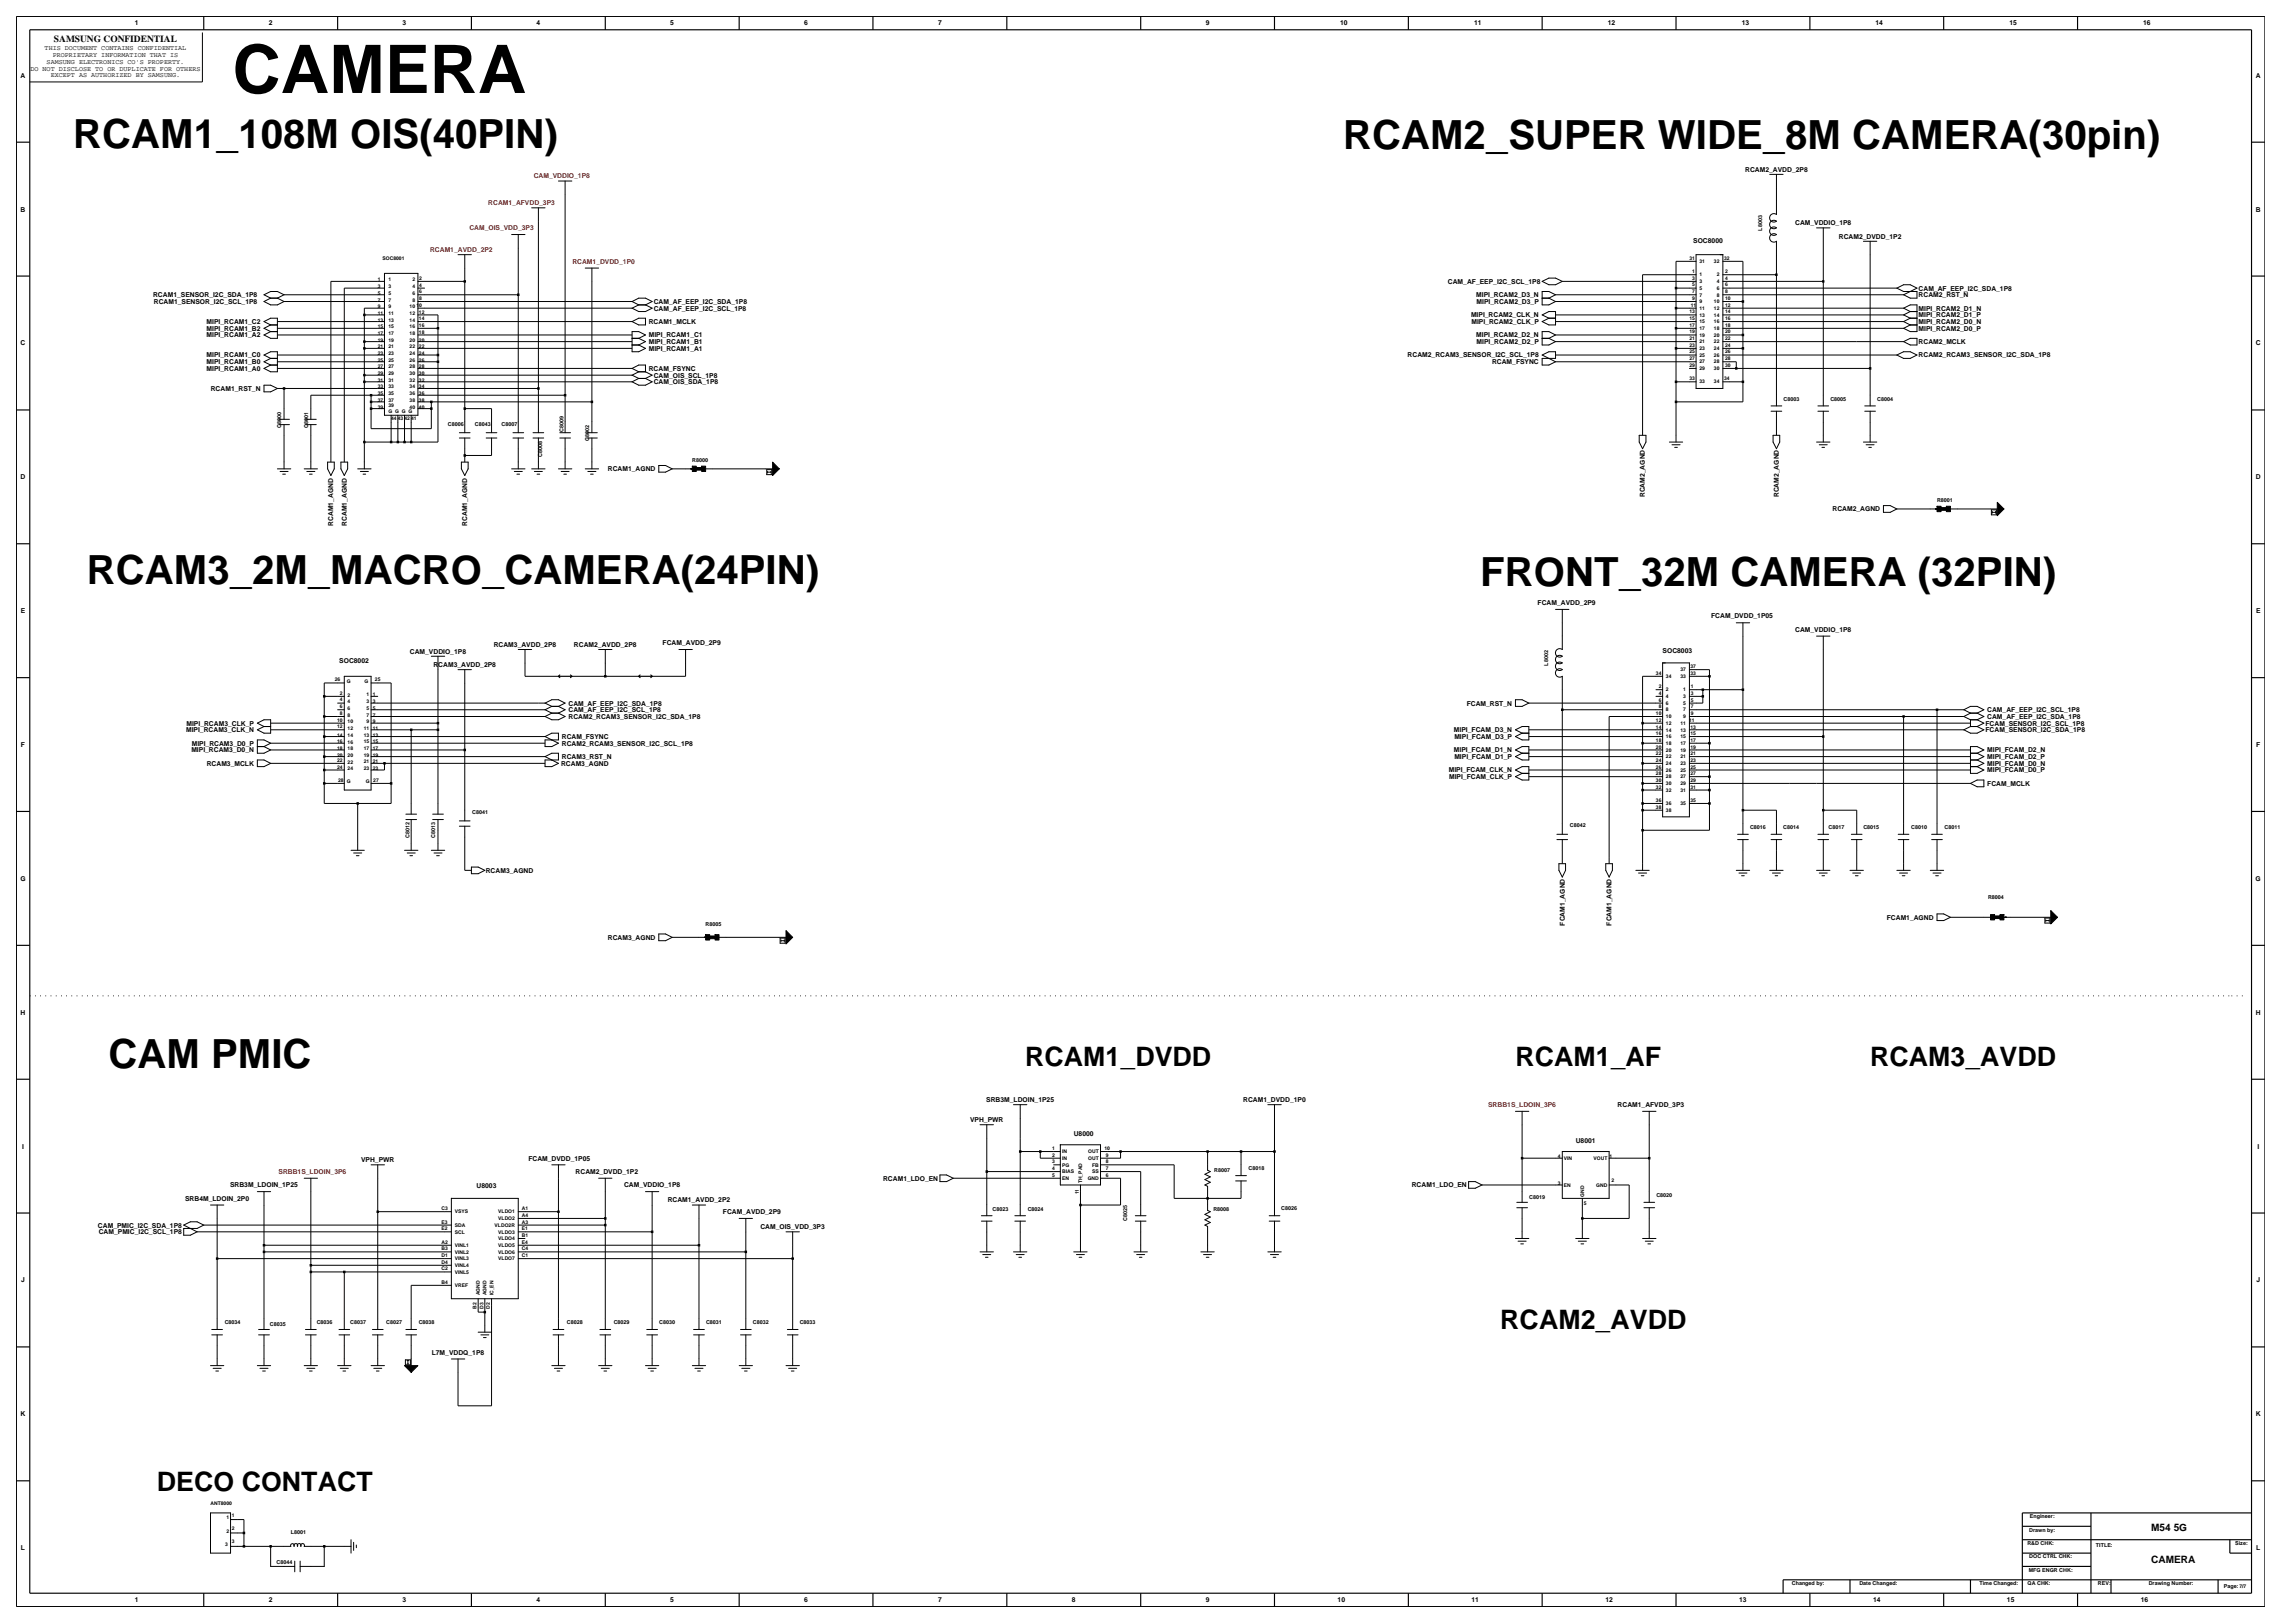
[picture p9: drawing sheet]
<svg xmlns="http://www.w3.org/2000/svg" width="420mm" height="297mm" viewBox="0 0 420 297" stroke-linecap="round" stroke-linejoin="round" font-family="sans-serif">
<defs><g id="words">
<text font-size="12.3" x="42.5" y="17">CAMERA</text>
<g font-size="7.4">
<text x="13.4" y="27">RCAM1_108M OIS(40PIN)</text>
<text x="245.8" y="27.3">RCAM2_SUPER WIDE_8M CAMERA(30pin)</text>
<text x="15.9" y="106.8">RCAM3_2M_MACRO_CAMERA(24PIN)</text>
<text x="270.9" y="107.2">FRONT_32M CAMERA (32PIN)</text>
<text x="19.8" y="195.4">CAM PMIC</text>
</g>
<g font-size="4.9">
<text x="187.6" y="195.1">RCAM1_DVDD</text>
<text x="277.3" y="195.1">RCAM1_AF</text>
<text x="342.2" y="195.1">RCAM3_AVDD</text>
<text x="274.6" y="243.2">RCAM2_AVDD</text>
<text x="28.7" y="272.9">DECO CONTACT</text>
</g>
<g font-size="1.9">
<text x="393.7" y="280.2">M54 5G</text>
<text x="393.7" y="286">CAMERA</text>
</g>
<text font-size="1.7" x="9.9" y="7.7">SAMSUNG CONFIDENTIAL</text>
<g font-size="1.2">
<text x="24.7" y="4.7">1</text>
<text x="49.2" y="4.7">2</text>
<text x="73.7" y="4.7">3</text>
<text x="98.2" y="4.7">4</text>
<text x="122.7" y="4.7">5</text>
<text x="147.2" y="4.7">6</text>
<text x="171.7" y="4.7">7</text>
<text x="220.7" y="4.7">9</text>
<text x="245.3" y="4.7">10</text>
<text x="269.8" y="4.7">11</text>
<text x="294.3" y="4.7">12</text>
<text x="318.7" y="4.7">13</text>
<text x="343.2" y="4.7">14</text>
<text x="367.7" y="4.7">15</text>
<text x="392.2" y="4.7">16</text>
<text x="8.2" y="9.2">THIS DOCUMENT CONTAINS CONFIDENTIAL</text>
<text x="8.5" y="11.7">SAMSUNG ELECTRONICS CO'S PROPERTY.</text>
<text x="9.6" y="10.5">PROPRIETARY INFORMATION THAT IS</text>
<text x="3.8" y="14.2">A</text>
<text x="5.6" y="12.9">DO NOT DISCLOSE TO OR DUPLICATE FOR OTHERS</text>
<text x="9.3" y="14.1">EXCEPT AS AUTHORIZED BY SAMSUNG.</text>
<text x="412.8" y="14.2">A</text>
<text x="319.4" y="31.4">RCAM2_AVDD_2P8</text>
<text x="3.8" y="38.7">B</text>
<text x="328.5" y="41.2">CAM_VDDIO_1P8</text>
<text x="412.8" y="38.7">B</text>
<text x="309.9" y="44.4">SOC8000</text>
<text x="336.5" y="43.7">RCAM2_DVDD_1P2</text>
<text x="265" y="51.9">CAM_AF_EEP_I2C_SCL_1P8</text>
<text x="351.1" y="53.2">CAM_AF_EEP_I2C_SDA_1P8</text>
<text x="28" y="54.4">RCAM1_SENSOR_I2C_SDA_1P8</text>
<text x="28.2" y="55.6">RCAM1_SENSOR_I2C_SCL_1P8</text>
<text x="37.8" y="59.3">MIPI_RCAM1_C2</text>
<text x="118.7" y="59.3">RCAM1_MCLK</text>
<text x="119.6" y="55.6">CAM_AF_EEP_I2C_SDA_1P8</text>
<text x="119.6" y="56.8">CAM_AF_EEP_I2C_SCL_1P8</text>
<text x="269.2" y="58.1">MIPI_RCAM2_CLK_N</text>
<text x="269.3" y="59.3">MIPI_RCAM2_CLK_P</text>
<text x="270.2" y="54.4">MIPI_RCAM2_D3_N</text>
<text x="270.2" y="55.6">MIPI_RCAM2_D3_P</text>
<text x="351.1" y="56.8">MIPI_RCAM2_D1_N</text>
<text x="351.1" y="59.3">MIPI_RCAM2_D0_N</text>
<text x="351.1" y="58.1">MIPI_RCAM2_D1_P</text>
<text x="351.1" y="54.4">RCAM2_RST_N</text>
<text x="3.8" y="63.2">C</text>
<text x="37.8" y="60.5">MIPI_RCAM1_B2</text>
<text x="37.8" y="61.7">MIPI_RCAM1_A2</text>
<text x="37.8" y="65.4">MIPI_RCAM1_C0</text>
<text x="118.7" y="61.7">MIPI_RCAM1_C1</text>
<text x="118.7" y="63">MIPI_RCAM1_B1</text>
<text x="118.7" y="64.2">MIPI_RCAM1_A1</text>
<text x="257.6" y="65.4">RCAM2_RCAM3_SENSOR_I2C_SCL_1P8</text>
<text x="270.2" y="61.7">MIPI_RCAM2_D2_N</text>
<text x="270.2" y="63">MIPI_RCAM2_D2_P</text>
<text x="351.1" y="60.5">MIPI_RCAM2_D0_P</text>
<text x="351.1" y="63">RCAM2_MCLK</text>
<text x="351.1" y="65.4">RCAM2_RCAM3_SENSOR_I2C_SDA_1P8</text>
<text x="412.8" y="63.2">C</text>
<text x="37.8" y="66.6">MIPI_RCAM1_B0</text>
<text x="37.8" y="67.9">MIPI_RCAM1_A0</text>
<text x="38.6" y="71.5">RCAM1_RST_N</text>
<text x="118.7" y="67.9">RCAM_FSYNC</text>
<text x="119.6" y="70.3">CAM_OIS_SDA_1P8</text>
<text x="119.6" y="69.1">CAM_OIS_SCL_1P8</text>
<text x="273" y="66.6">RCAM_FSYNC</text>
<text x="3.8" y="87.7">D</text>
<text x="111.3" y="86.2">RCAM1_AGND</text>
<text x="412.8" y="87.7">D</text>
<text x="301" y="91" transform="rotate(-90 301 91)">RCAM2_AGND</text>
<text x="325.5" y="91" transform="rotate(-90 325.5 91)">RCAM2_AGND</text>
<text x="335.4" y="93.6">RCAM2_AGND</text>
<text x="61" y="96.2" transform="rotate(-90 61 96.2)">RCAM1_AGND</text>
<text x="63.4" y="96.2" transform="rotate(-90 63.4 96.2)">RCAM1_AGND</text>
<text x="85.5" y="96.2" transform="rotate(-90 85.5 96.2)">RCAM1_AGND</text>
<text x="3.8" y="112.2">E</text>
<text x="281.4" y="110.7">FCAM_AVDD_2P9</text>
<text x="313.2" y="113.2">FCAM_DVDD_1P05</text>
<text x="412.9" y="112.2">E</text>
<text x="75" y="119.6">CAM_VDDIO_1P8</text>
<text x="90.4" y="118.4">RCAM3_AVDD_2P8</text>
<text x="105" y="118.4">RCAM2_AVDD_2P8</text>
<text x="121.3" y="118.1">FCAM_AVDD_2P9</text>
<text x="304.3" y="119.5">SOC8003</text>
<text x="328.5" y="115.6">CAM_VDDIO_1P8</text>
<text x="62.1" y="121.3">SOC8002</text>
<text x="79.3" y="122">RCAM3_AVDD_2P8</text>
<text x="104" y="129.1">CAM_AF_EEP_I2C_SDA_1P8</text>
<text x="104" y="130.3">CAM_AF_EEP_I2C_SCL_1P8</text>
<text x="104" y="131.6">RCAM2_RCAM3_SENSOR_I2C_SDA_1P8</text>
<text x="268.4" y="129.1">FCAM_RST_N</text>
<text x="363.7" y="131.6">CAM_AF_EEP_I2C_SDA_1P8</text>
<text x="363.7" y="130.3">CAM_AF_EEP_I2C_SCL_1P8</text>
<text x="3.8" y="136.7">F</text>
<text x="34.1" y="134">MIPI_RCAM3_CLK_N</text>
<text x="34.1" y="132.8">MIPI_RCAM3_CLK_P</text>
<text x="35" y="137.7">MIPI_RCAM3_D0_N</text>
<text x="35.1" y="136.4">MIPI_RCAM3_D0_P</text>
<text x="102.8" y="136.4">RCAM2_RCAM3_SENSOR_I2C_SCL_1P8</text>
<text x="102.8" y="135.2">RCAM_FSYNC</text>
<text x="266.1" y="134">MIPI_FCAM_D3_N</text>
<text x="266.1" y="137.7">MIPI_FCAM_D1_N</text>
<text x="266.2" y="135.2">MIPI_FCAM_D3_P</text>
<text x="363.4" y="134">FCAM_SENSOR_I2C_SDA_1P8</text>
<text x="363.4" y="132.8">FCAM_SENSOR_I2C_SCL_1P8</text>
<text x="363.7" y="137.7">MIPI_FCAM_D2_N</text>
<text x="412.9" y="136.7">F</text>
<text x="37.8" y="140.1">RCAM3_MCLK</text>
<text x="102.7" y="140.1">RCAM3_AGND</text>
<text x="102.8" y="138.9">RCAM3_RST_N</text>
<text x="265.1" y="141.3">MIPI_FCAM_CLK_N</text>
<text x="265.2" y="142.6">MIPI_FCAM_CLK_P</text>
<text x="266.2" y="138.9">MIPI_FCAM_D1_P</text>
<text x="363.7" y="143.8">FCAM_MCLK</text>
<text x="363.7" y="140.1">MIPI_FCAM_D0_N</text>
<text x="363.7" y="141.3">MIPI_FCAM_D0_P</text>
<text x="363.7" y="138.9">MIPI_FCAM_D2_P</text>
<text x="3.7" y="161.2">G</text>
<text x="88.9" y="159.7">RCAM3_AGND</text>
<text x="412.8" y="161.2">G</text>
<text x="111.3" y="172">RCAM3_AGND</text>
<text x="286.4" y="169.4" transform="rotate(-90 286.4 169.4)">FCAM1_AGND</text>
<text x="294.9" y="169.4" transform="rotate(-90 294.9 169.4)">FCAM1_AGND</text>
<text x="345.3" y="168.3">FCAM1_AGND</text>
<text x="3.8" y="185.7">H</text>
<text x="412.8" y="185.7">H</text>
<text x="180.5" y="201.7">SRB3M_LDOIN_1P25</text>
<text x="227.5" y="201.7">RCAM1_DVDD_1P0</text>
<text x="296" y="202.6">RCAM1_AFVDD_3P3</text>
<text x="177.5" y="205.3">VPH_PWR</text>
<text x="196.5" y="207.8">U8000</text>
<text x="288.4" y="209.2">U8001</text>
<text x="4" y="210.2">I</text>
<text x="66.1" y="212.7">VPH_PWR</text>
<text x="96.7" y="212.4">FCAM_DVDD_1P05</text>
<text x="105.3" y="214.8">RCAM2_DVDD_1P2</text>
<text x="413.1" y="210.2">I</text>
<text x="33.9" y="219.7">SRB4M_LDOIN_2P0</text>
<text x="42.1" y="217.3">SRB3M_LDOIN_1P25</text>
<text x="87.2" y="217.4">U8003</text>
<text x="114.2" y="217.3">CAM_VDDIO_1P8</text>
<text x="122.2" y="220">RCAM1_AVDD_2P2</text>
<text x="161.6" y="216">RCAM1_LDO_EN</text>
<text x="258.4" y="217.3">RCAM1_LDO_EN</text>
<text x="17.9" y="224.6">CAM_PMIC_I2C_SDA_1P8</text>
<text x="18.1" y="225.9">CAM_PMIC_I2C_SCL_1P8</text>
<text x="132.3" y="222.2">FCAM_AVDD_2P9</text>
<text x="139.2" y="224.9">CAM_OIS_VDD_3P3</text>
<text x="3.9" y="234.7">J</text>
<text x="412.9" y="234.7">J</text>
<text x="79" y="247.9">L7M_VDDQ_1P8</text>
<text x="3.8" y="259.2">K</text>
<text x="412.8" y="259.2">K</text>
<text x="3.8" y="283.7">L</text>
<text x="412.9" y="283.7">L</text>
<text x="24.7" y="293.2">1</text>
<text x="49.2" y="293.2">2</text>
<text x="73.7" y="293.2">3</text>
<text x="98.2" y="293.2">4</text>
<text x="122.7" y="293.2">5</text>
<text x="147.2" y="293.2">6</text>
<text x="171.7" y="293.2">7</text>
<text x="196.2" y="293.2">8</text>
<text x="220.7" y="293.2">9</text>
<text x="244.8" y="293.2">10</text>
<text x="269.3" y="293.2">11</text>
<text x="293.8" y="293.2">12</text>
<text x="318.3" y="293.2">13</text>
<text x="342.8" y="293.2">14</text>
<text x="367.3" y="293.2">15</text>
<text x="391.8" y="293.2">16</text>
</g>
<g font-size="1.2" fill="#f00">
<text x="97.7" y="32.7">CAM_VDDIO_1P8</text>
<text x="89.4" y="37.6">RCAM1_AFVDD_3P3</text>
<text x="78.7" y="46.1">RCAM1_AVDD_2P2</text>
<text x="85.9" y="42.1">CAM_OIS_VDD_3P3</text>
<text x="104.7" y="48.3">RCAM1_DVDD_1P0</text>
<text x="272.3" y="202.6">SRBB1S_LDOIN_3P6</text>
<text x="51" y="214.8">SRBB1S_LDOIN_3P6</text>
</g>
<g font-size="1">
<text x="322.5" y="42.2" transform="rotate(-90 322.5 42.2)">L8003</text>
<text x="82" y="77.9">C8006</text>
<text x="86.9" y="77.9">C8043</text>
<text x="91.8" y="77.9">C8007</text>
<text x="326.4" y="73.3">C8003</text>
<text x="335" y="73.3">C8005</text>
<text x="343.5" y="73.3">C8004</text>
<text x="51.5" y="78.3" transform="rotate(-90 51.5 78.3)">C8000</text>
<text x="56.4" y="78.3" transform="rotate(-90 56.4 78.3)">C8001</text>
<text x="99.2" y="83.6" transform="rotate(-90 99.2 83.6)">C8008</text>
<text x="103.1" y="79.1" transform="rotate(-90 103.1 79.1)">C8009</text>
<text x="107.8" y="80.7" transform="rotate(-90 107.8 80.7)">C8002</text>
<text x="126.7" y="84.6">R8000</text>
<text x="354.5" y="91.9">R8001</text>
<text x="283.3" y="121.8" transform="rotate(-90 283.3 121.8)">L8002</text>
<text x="86.4" y="149">C8041</text>
<text x="74.9" y="153.3" transform="rotate(-90 74.9 153.3)">C8012</text>
<text x="79.6" y="153.3" transform="rotate(-90 79.6 153.3)">C8013</text>
<text x="287.3" y="151.4">C8042</text>
<text x="320.3" y="151.7">C8016</text>
<text x="326.3" y="151.6">C8014</text>
<text x="334.7" y="151.7">C8017</text>
<text x="341" y="151.6">C8015</text>
<text x="349.7" y="151.6">C8010</text>
<text x="355.9" y="151.6">C8011</text>
<text x="363.8" y="164.5">R8004</text>
<text x="129.1" y="169.4">R8005</text>
<text x="222.2" y="214.4">R8007</text>
<text x="228.5" y="214.2">C8018</text>
<text x="181.6" y="221.5">C8023</text>
<text x="188.1" y="221.5">C8024</text>
<text x="222.1" y="221.5">R8008</text>
<text x="234.5" y="221.4">C8026</text>
<text x="279.8" y="219.3">C8019</text>
<text x="303.1" y="219">C8020</text>
<text x="206.3" y="223.4" transform="rotate(-90 206.3 223.4)">C8025</text>
<text x="41.1" y="242.2">C8034</text>
<text x="49.4" y="242.6">C8035</text>
<text x="58" y="242.2">C8036</text>
<text x="64.1" y="242.2">C8037</text>
<text x="70.7" y="242.2">C8027</text>
<text x="76.6" y="242.2">C8038</text>
<text x="103.7" y="242.2">C8028</text>
<text x="112.3" y="242.2">C8029</text>
<text x="120.6" y="242.3">C8030</text>
<text x="129.2" y="242.3">C8031</text>
<text x="137.8" y="242.3">C8032</text>
<text x="146.4" y="242.3">C8033</text>
<text x="53.2" y="280.8">L8001</text>
<text x="371.4" y="280.2">Drawn by:</text>
<text x="371.5" y="277.8">Engineer:</text>
<text x="50.6" y="286.1">C8044</text>
<text x="371" y="282.7">R&amp;D CHK:</text>
<text x="371.3" y="287.6">MFG ENGR CHK:</text>
<text x="371.4" y="285.2">DOC CTRL CHK:</text>
<text x="383.6" y="283">TITLE:</text>
<text x="409.1" y="282.7">Size:</text>
<text x="327.9" y="290.1">Changed by:</text>
<text x="340.3" y="290.1">Date Changed:</text>
<text x="362.2" y="290.1">Time Changed:</text>
<text x="371.1" y="290.1">QA CHK:</text>
<text x="383.9" y="290.1">REV:</text>
<text x="393.2" y="290.1">Drawing Number:</text>
<text x="407" y="290.5">Page: 7/7</text>
</g>
<g font-size=".9">
<text x="70" y="47.5">SOC8001</text>
<text x="309.2" y="47.6">31</text>
<text x="315.5" y="47.6">32</text>
<text x="69.1" y="53.9">5</text>
<text x="69.1" y="52.7">3</text>
<text x="69.1" y="51.5">1</text>
<text x="71.1" y="53.9">5</text>
<text x="71.1" y="52.7">3</text>
<text x="71.1" y="51.5">1</text>
<text x="75.5" y="53.9">6</text>
<text x="75.5" y="52.7">4</text>
<text x="75.5" y="51.5">2</text>
<text x="76.7" y="53.7">6</text>
<text x="76.7" y="52.5">4</text>
<text x="76.7" y="51.3">2</text>
<text x="309.7" y="53.6">7</text>
<text x="309.7" y="51.2">3</text>
<text x="309.7" y="52.4">5</text>
<text x="309.7" y="50">1</text>
<text x="311" y="51.8">3</text>
<text x="311" y="48.1">31</text>
<text x="311" y="53">5</text>
<text x="311" y="50.6">1</text>
<text x="313.7" y="48.1">32</text>
<text x="314.2" y="53">6</text>
<text x="314.2" y="51.8">4</text>
<text x="314.2" y="50.6">2</text>
<text x="315.7" y="52.4">6</text>
<text x="315.7" y="53.6">8</text>
<text x="315.7" y="51.2">4</text>
<text x="315.7" y="50">2</text>
<text x="69.1" y="55.2">7</text>
<text x="69.1" y="56.4">9</text>
<text x="69.1" y="58.8">13</text>
<text x="69.1" y="57.6">11</text>
<text x="71.1" y="55.2">7</text>
<text x="71.1" y="56.4">9</text>
<text x="71.1" y="58.8">13</text>
<text x="71.1" y="57.6">11</text>
<text x="75" y="58.8">14</text>
<text x="75" y="56.4">10</text>
<text x="75" y="57.6">12</text>
<text x="75.5" y="55.2">8</text>
<text x="76.2" y="56.1">10</text>
<text x="76.7" y="57.4">12</text>
<text x="76.7" y="58.6">14</text>
<text x="76.7" y="59.8">16</text>
<text x="76.7" y="54.9">8</text>
<text x="309.2" y="58.5">15</text>
<text x="309.2" y="59.8">17</text>
<text x="309.2" y="57.3">13</text>
<text x="309.4" y="56.1">11</text>
<text x="309.7" y="54.9">9</text>
<text x="311" y="54.3">7</text>
<text x="311" y="55.5">9</text>
<text x="311" y="59.1">15</text>
<text x="311" y="56.7">11</text>
<text x="311" y="57.9">13</text>
<text x="313.7" y="59.1">16</text>
<text x="313.7" y="55.5">10</text>
<text x="313.7" y="56.7">12</text>
<text x="313.7" y="57.9">14</text>
<text x="314.2" y="54.3">8</text>
<text x="315.7" y="58.5">16</text>
<text x="315.7" y="59.8">18</text>
<text x="315.7" y="54.9">10</text>
<text x="315.7" y="56.1">12</text>
<text x="315.7" y="57.3">14</text>
<text x="69.1" y="63.7">21</text>
<text x="69.1" y="65">23</text>
<text x="69.1" y="60.1">15</text>
<text x="69.1" y="61.3">17</text>
<text x="69.1" y="62.5">19</text>
<text x="71.1" y="63.7">21</text>
<text x="71.1" y="65">23</text>
<text x="71.1" y="60.1">15</text>
<text x="71.1" y="61.3">17</text>
<text x="71.1" y="62.5">19</text>
<text x="75" y="62.5">20</text>
<text x="75" y="63.7">22</text>
<text x="75" y="65">24</text>
<text x="75" y="60.1">16</text>
<text x="75" y="61.3">18</text>
<text x="76.7" y="62.5">20</text>
<text x="76.7" y="63.7">22</text>
<text x="76.7" y="65">24</text>
<text x="76.7" y="61">18</text>
<text x="309.2" y="63.4">23</text>
<text x="309.2" y="64.7">25</text>
<text x="309.2" y="65.9">27</text>
<text x="309.2" y="61">19</text>
<text x="309.2" y="62.2">21</text>
<text x="311" y="64">23</text>
<text x="311" y="65.3">25</text>
<text x="311" y="60.4">17</text>
<text x="311" y="61.6">19</text>
<text x="311" y="62.8">21</text>
<text x="313.7" y="62.8">22</text>
<text x="313.7" y="64">24</text>
<text x="313.7" y="65.3">26</text>
<text x="313.7" y="60.4">18</text>
<text x="313.7" y="61.6">20</text>
<text x="315.7" y="62.2">22</text>
<text x="315.7" y="63.4">24</text>
<text x="315.7" y="64.7">26</text>
<text x="315.7" y="65.9">28</text>
<text x="315.7" y="61">20</text>
<text x="69.1" y="68.7">29</text>
<text x="69.1" y="69.9">31</text>
<text x="69.1" y="71.1">33</text>
<text x="69.1" y="66.2">25</text>
<text x="69.1" y="67.4">27</text>
<text x="71.1" y="68.7">29</text>
<text x="71.1" y="69.9">31</text>
<text x="71.1" y="71.1">33</text>
<text x="71.1" y="66.2">25</text>
<text x="71.1" y="67.4">27</text>
<text x="75" y="67.4">28</text>
<text x="75" y="68.7">30</text>
<text x="75" y="69.9">32</text>
<text x="75" y="71.1">34</text>
<text x="75" y="66.2">26</text>
<text x="76.7" y="67.4">28</text>
<text x="76.7" y="68.7">30</text>
<text x="76.7" y="69.9">32</text>
<text x="76.7" y="71.1">34</text>
<text x="76.7" y="66.2">26</text>
<text x="309.2" y="69.6">33</text>
<text x="309.2" y="67.1">29</text>
<text x="311" y="70.2">33</text>
<text x="311" y="66.5">27</text>
<text x="311" y="67.7">29</text>
<text x="313.7" y="67.7">30</text>
<text x="313.7" y="70.2">34</text>
<text x="313.7" y="66.5">28</text>
<text x="315.5" y="69.6">34</text>
<text x="315.7" y="67.1">30</text>
<text x="69.1" y="72.3">35</text>
<text x="69.1" y="73.5">37</text>
<text x="69.1" y="74.8">39</text>
<text x="71.1" y="75.6">G G G G</text>
<text x="71.1" y="72.3">35</text>
<text x="71.1" y="73.5">37</text>
<text x="71.1" y="74.5">39</text>
<text x="71.6" y="76.9">44</text>
<text x="72.8" y="76.9">43</text>
<text x="74" y="76.9">42</text>
<text x="75" y="72.3">36</text>
<text x="75" y="73.5">38</text>
<text x="75" y="74.8">40</text>
<text x="75.2" y="76.9">41</text>
<text x="76.7" y="72.3">36</text>
<text x="76.7" y="73.5">38</text>
<text x="76.7" y="74.8">40</text>
<text x="61.3" y="124.7">26</text>
<text x="63.5" y="125">G</text>
<text x="66.7" y="125">G</text>
<text x="68.6" y="124.7">25</text>
<text x="303.1" y="123.5">34</text>
<text x="303.5" y="126">2</text>
<text x="304.9" y="124.1">34</text>
<text x="307.5" y="122.8">37</text>
<text x="307.5" y="124.1">33</text>
<text x="309.4" y="122.3">37</text>
<text x="309.4" y="123.5">33</text>
<text x="309.4" y="126">1</text>
<text x="62.2" y="129.6">6</text>
<text x="62.2" y="130.8">8</text>
<text x="62.2" y="128.3">4</text>
<text x="62.2" y="127.1">2</text>
<text x="63.6" y="131.2">8</text>
<text x="63.6" y="128.7">4</text>
<text x="63.6" y="129.9">6</text>
<text x="63.6" y="127.5">2</text>
<text x="67.1" y="131.1">7</text>
<text x="67.1" y="128.7">3</text>
<text x="67.1" y="129.9">5</text>
<text x="67.1" y="127.4">1</text>
<text x="68.2" y="131.1">7</text>
<text x="68.2" y="128.7">3</text>
<text x="68.2" y="129.9">5</text>
<text x="68.2" y="127.4">1</text>
<text x="303.1" y="130.9">10</text>
<text x="303.5" y="129.6">8</text>
<text x="303.5" y="127.2">4</text>
<text x="303.5" y="128.4">6</text>
<text x="304.9" y="130.2">8</text>
<text x="304.9" y="127.7">4</text>
<text x="304.9" y="129">6</text>
<text x="304.9" y="126.5">2</text>
<text x="304.9" y="131.4">10</text>
<text x="308" y="130.2">7</text>
<text x="308" y="131.4">9</text>
<text x="308" y="129">5</text>
<text x="308" y="127.7">3</text>
<text x="308" y="126.5">1</text>
<text x="309.4" y="129.6">7</text>
<text x="309.4" y="130.9">9</text>
<text x="309.4" y="128.4">5</text>
<text x="309.4" y="127.2">3</text>
<text x="61.7" y="137.2">18</text>
<text x="61.7" y="132">10</text>
<text x="61.7" y="133.2">12</text>
<text x="61.7" y="134.8">14</text>
<text x="61.7" y="136">16</text>
<text x="63.6" y="137.3">18</text>
<text x="63.6" y="132.4">10</text>
<text x="63.6" y="133.6">12</text>
<text x="63.6" y="134.8">14</text>
<text x="63.6" y="136.1">16</text>
<text x="66.6" y="133.5">11</text>
<text x="66.6" y="134.8">13</text>
<text x="66.6" y="136">15</text>
<text x="66.6" y="137.2">17</text>
<text x="67.1" y="132.3">9</text>
<text x="68.2" y="132.3">9</text>
<text x="68.2" y="137.2">17</text>
<text x="68.2" y="133.5">11</text>
<text x="68.2" y="134.8">13</text>
<text x="68.2" y="136">15</text>
<text x="303.1" y="137">20</text>
<text x="303.1" y="132.1">12</text>
<text x="303.1" y="133.3">14</text>
<text x="303.1" y="134.5">16</text>
<text x="303.1" y="135.7">18</text>
<text x="304.9" y="137.5">20</text>
<text x="304.9" y="132.6">12</text>
<text x="304.9" y="133.9">14</text>
<text x="304.9" y="135.1">16</text>
<text x="304.9" y="136.3">18</text>
<text x="307.5" y="137.5">19</text>
<text x="307.5" y="132.6">11</text>
<text x="307.5" y="133.9">13</text>
<text x="307.5" y="135.1">15</text>
<text x="307.5" y="136.3">17</text>
<text x="309.1" y="132.1">11</text>
<text x="309.4" y="133.3">13</text>
<text x="309.4" y="134.5">15</text>
<text x="309.4" y="135.7">17</text>
<text x="309.4" y="137">19</text>
<text x="61.7" y="138.4">20</text>
<text x="61.7" y="139.4">22</text>
<text x="61.7" y="140.6">24</text>
<text x="61.9" y="143.1">28</text>
<text x="63.5" y="143.4">G</text>
<text x="63.6" y="138.5">20</text>
<text x="63.6" y="139.7">22</text>
<text x="63.6" y="140.9">24</text>
<text x="66.6" y="138.4">19</text>
<text x="66.6" y="139.7">21</text>
<text x="66.6" y="140.9">23</text>
<text x="66.9" y="143.4">G</text>
<text x="68.2" y="138.4">19</text>
<text x="68.2" y="139.7">21</text>
<text x="68.2" y="140.9">23</text>
<text x="68.3" y="143.1">27</text>
<text x="303.1" y="141.9">28</text>
<text x="303.1" y="143.1">30</text>
<text x="303.1" y="138.2">22</text>
<text x="303.1" y="139.4">24</text>
<text x="303.1" y="140.7">26</text>
<text x="304.9" y="141.2">26</text>
<text x="304.9" y="142.4">28</text>
<text x="304.9" y="143.7">30</text>
<text x="304.9" y="138.8">22</text>
<text x="304.9" y="140">24</text>
<text x="307.5" y="142.4">27</text>
<text x="307.5" y="143.7">29</text>
<text x="307.5" y="138.8">21</text>
<text x="307.5" y="140">23</text>
<text x="307.5" y="141.2">25</text>
<text x="309.4" y="141.9">27</text>
<text x="309.4" y="143.1">29</text>
<text x="309.4" y="138.2">21</text>
<text x="309.4" y="139.4">23</text>
<text x="309.4" y="140.7">25</text>
<text x="303.1" y="146.8">36</text>
<text x="303.1" y="148">38</text>
<text x="303.1" y="144.3">32</text>
<text x="304.9" y="147.3">36</text>
<text x="304.9" y="148.6">38</text>
<text x="304.9" y="144.9">32</text>
<text x="307.5" y="147.3">35</text>
<text x="307.5" y="144.9">31</text>
<text x="309.4" y="146.8">35</text>
<text x="309.4" y="144.3">31</text>
<text x="192.6" y="211.6">2</text>
<text x="192.6" y="212.9">3</text>
<text x="192.6" y="214.1">4</text>
<text x="192.6" y="215.3">5</text>
<text x="192.6" y="210.4">1</text>
<text x="194.4" y="212.3">IN</text>
<text x="194.4" y="213.5">PG</text>
<text x="194.4" y="214.7">BIAS</text>
<text x="194.4" y="215.9">EN</text>
<text x="194.4" y="211">IN</text>
<text x="199.1" y="215.9">GND</text>
<text x="199.2" y="212.3">OUT</text>
<text x="199.2" y="211">OUT</text>
<text x="199.9" y="214.7">SS</text>
<text x="199.9" y="213.5">FB</text>
<text x="202.1" y="210.4">10</text>
<text x="202.4" y="212.9">8</text>
<text x="202.4" y="211.6">9</text>
<text x="202.4" y="215.3">6</text>
<text x="202.4" y="214.1">7</text>
<text x="285.1" y="211.9">4</text>
<text x="286.2" y="212.3">VIN</text>
<text x="291.6" y="212.3">VOUT</text>
<text x="294.6" y="211.9">1</text>
<text x="80.8" y="221.5">C3</text>
<text x="95.5" y="221.5">A1</text>
<text x="197.4" y="218.6" transform="rotate(-90 197.4 218.6)">11</text>
<text x="198.1" y="216.5" transform="rotate(-90 198.1 216.5)">TH_PAD</text>
<text x="285.1" y="216.8">3</text>
<text x="286.2" y="217.2">EN</text>
<text x="289.9" y="220.5">5</text>
<text x="289.9" y="219" transform="rotate(-90 289.9 219)">GND</text>
<text x="292.1" y="217.2">GND</text>
<text x="294.9" y="216.2">2</text>
<text x="80.8" y="227.6">A2</text>
<text x="80.8" y="225.1">E2</text>
<text x="80.8" y="223.9">E3</text>
<text x="83.2" y="225.7">SCL</text>
<text x="83.2" y="224.5">SDA</text>
<text x="83.2" y="222.1">VSYS</text>
<text x="90.5" y="224.5">VLDO2R</text>
<text x="91.2" y="225.7">VLDO3</text>
<text x="91.2" y="223.3">VLDO2</text>
<text x="91.2" y="227">VLDO4</text>
<text x="91.2" y="222.1">VLDO1</text>
<text x="95.5" y="226.4">B1</text>
<text x="95.5" y="223.9">A3</text>
<text x="95.5" y="222.7">A4</text>
<text x="95.5" y="225.1">E1</text>
<text x="95.5" y="227.6">E4</text>
<text x="80.8" y="230">D1</text>
<text x="80.8" y="231.2">D4</text>
<text x="80.8" y="228.8">B3</text>
<text x="80.8" y="232.5">C2</text>
<text x="83.2" y="230.6">VINL3</text>
<text x="83.2" y="231.9">VINL4</text>
<text x="83.2" y="229.4">VINL2</text>
<text x="83.2" y="233.1">VINL5</text>
<text x="83.2" y="228.2">VINL1</text>
<text x="91.2" y="228.2">VLDO5</text>
<text x="91.2" y="229.4">VLDO6</text>
<text x="91.2" y="230.6">VLDO7</text>
<text x="95.5" y="230">C1</text>
<text x="95.5" y="228.8">C4</text>
<text x="80.8" y="234.9">B4</text>
<text x="83.2" y="235.5">VREF</text>
<text x="87.2" y="239.5" transform="rotate(-90 87.2 239.5)">B2</text>
<text x="87.8" y="237" transform="rotate(-90 87.8 237)">AGND</text>
<text x="88.5" y="239.5" transform="rotate(-90 88.5 239.5)">D3</text>
<text x="89.1" y="237" transform="rotate(-90 89.1 237)">AGND</text>
<text x="89.7" y="239.5" transform="rotate(-90 89.7 239.5)">D2</text>
<text x="90.3" y="237" transform="rotate(-90 90.3 237)">IC_EN</text>
<text x="38.5" y="275.3">ANT8000</text>
<text x="41.5" y="278">1</text>
<text x="41.5" y="280.4">2</text>
<text x="42.4" y="277.5">1</text>
<text x="42.4" y="280">2</text>
<text x="41.2" y="282.9">3</text>
<text x="42.4" y="282.4">3</text>
</g>
</g></defs>
<!-- layer: MFD Layer /idea/tmp/Extended-Print.sj47.park.sheet8.mfd -->
<g fill="none" stroke="#000" stroke-width=".18">
<path d="M37 5.9v9.1h-31.5M97.3 38h2.4M98.5 38v41.2M102.2 33.1h2.5M103.4 33.1v46.1M323.9 31.9h2.4M325.1 31.9v7.3a.78 .78 0 0 0-1 .1 .78 .78 0 0 0 0 1.1 .78 .78 0 0 0 1 .1 .78 .78 0 0 0-1 .1 .78 .78 0 0 0 0 1 .78 .78 0 0 0 1 .1 .78 .78 0 0 0-1 .1 .78 .78 0 0 0 0 1 .78 .78 0 0 0 1 .1 .78 .78 0 0 0-1 .1 .78 .78 0 0 0 0 1.1 .78 .78 0 0 0 1 0v30.2M49.5 59.5l-1.2-.7 1.2-.6h1.3v3.7h-1.3l-1.2-.6 1.2-.6M49.5 59.5h1.3M49.5 59.5l-1.2 .6 1.2 .6M49.5 54.6h1.3M49.5 54.6l-1.2 .6 1.2 .6h1.3l1.2-.6"/>
<path d="M50.8 58.8h19.6M50.8 54.6l1.2 .6M52 53.9h18.4M52 55.2h18.4M52 53.9l-1.2-.6h-1.3l-1.2 .6 1.2 .7M52 53.9l-1.2 .7M66.7 57.6h3.7M70.4 51.5h-9.8v33.1M70.4 52.7h-7.4v31.9M70.4 56.4h-3.7v29.4M70.4 50h6.1v26h-6.1zM76.5 57.6h3.7v23.3h-13.5"/>
<path d="M76.5 51.5h8.6M76.5 52.7h1.2M76.5 53.9h18.3M76.5 55.2h39.2M76.5 56.4h39.2M76.5 58.8h39.2M83.8 46.6h2.5M85.1 46.6v32.6M93.6 42.9h2.5M94.8 42.9v36.3M107.1 49.1h2.5M108.3 49.1v30.1"/>
<path d="M115.7 58.8l1.2-.6h1.2v1.3h-1.2zM115.7 55.2l1.2-.6h1.2l1.2 .6-1.2 .6M115.7 55.2l1.2 .6M116.9 55.8h1.2M116.9 55.8l-1.2 .6M118.1 55.8l1.2 .6-1.2 .6h-1.2l-1.2-.6M282.2 57.6l1.3-.6h1.2v2.5h-1.2l-1.3-.7 1.3-.6zM282.2 54.6h1.3M282.2 51.5l1.3-.6h1.2l1.2 .6-1.2 .6h-1.2zM283.5 58.2h1.2M283.5 54.6l1.2 .6M284.7 53.9l-1.2-.6h-1.3v2.5h1.3l1.2-.6"/>
<path d="M284.7 53.9h25.7M284.7 55.2h25.7M284.7 57.6h25.7M284.7 58.8h25.7M284.7 53.9l-1.2 .7M285.9 51.5h24.5M306.7 52.7h3.7M306.7 56.4h3.7M310.4 46.6h4.9v24.5h-4.9zM310.4 50.3h-9.8v29.4M310.4 47.8h-3.7v33.1M315.3 50.3h9.8"/>
<path d="M315.3 51.5h18.4M315.3 52.7h31.8M315.3 53.9h33.1M315.3 55.2h3.7M315.3 56.4h33.1M315.3 57.6h33.1M315.3 58.8h33.1M315.3 47.8h3.7v25.7h-12.3M332.4 41.7h2.5M333.7 41.7v32.6M341 44.2h2.5M342.2 44.2v30.1"/>
<path d="M347.1 52.7l1.3 .6h2.4v1.3h-1.2l-1.2-.7M347.1 52.7l1.3-.6h1.2l1.2 .6-2.4 1.2M348.4 56.4l1.2-.6h1.2v4.9h-1.2l-1.2-.6M348.4 56.4l1.2 .6M348.4 57.6l1.2 .6M348.4 58.8l1.2 .7M349.6 57h1.2M349.6 58.2h1.2M349.6 59.5h1.2M349.6 59.5l-1.2 .6M349.6 57l-1.2 .6M349.6 58.2l-1.2 .6"/>
<path d="M48.3 70.5h1.2l1.3 .6-1.3 .6h-1.2zM49.5 65.6h1.3M49.5 66.8h1.3M49.5 65.6l-1.2-.6 1.2-.6h1.3v3.6h-1.3l-1.2-.6 1.2-.6M49.5 60.7h1.3M49.5 65.6l-1.2 .6 1.2 .6M50.8 60.1h19.6M50.8 61.3h19.6M50.8 65h19.6M50.8 66.2h19.6M50.8 67.4h19.6M50.8 71.1h19.6"/>
<path d="M51 76.7h2M51 77.7h2M52 71.1v5.6M52 77.7v8.1M55.9 76.7h2M55.9 77.7h2M56.9 77.7v8.1M66.7 62.5h3.7M66.7 63.7h3.7M66.7 69.9h3.7M66.7 68.7h3.7M67.9 72.3v6.1h11v-4.9"/>
<path d="M67.9 74.8h2.5M67.9 73.5h2.5M70.4 72.3h-13.5v4.4M71.6 76v4.9M72.8 76v4.9M74 76v4.9M75.2 76v4.9M76.5 60.1h3.7M76.5 61.3h39.2M76.5 62.5h39.2M76.5 63.7h39.2M76.5 65h3.7"/>
<path d="M76.5 66.2h3.7M76.5 67.4h39.2M76.5 69.9h39.2M76.5 71.1h22M76.5 74.8h2.4M76.5 72.3h26.9M76.5 68.7h39.2M76.5 73.5h31.8M84.1 79.2h1.9M85.1 74.8h4.9v4.4M89 79.2h1.9M93.9 79.2h1.9"/>
<path d="M97.5 79.2h2M102.4 79.2h2M107.4 79.2h1.9M115.7 67.4l1.2-.6h1.2v1.2M115.7 61.9h1.2M115.7 63.1h1.2M115.7 68.7l1.2 .6M115.7 67.4l1.2 .6M116.9 61.9l1.2-.6-1.2-.6h-1.2v3.7h1.2l1.2-.7-1.2-.6M116.9 61.9l1.2 .6-1.2 .6M116.9 69.3h1.2M116.9 68h1.2"/>
<path d="M116.9 68l-1.2 .7M116.9 69.3l-1.2 .6M118.1 69.3l1.2 .6-1.2 .6h-1.2l-1.2-.6M118.1 68l1.2 .7-1.2 .6M282.2 65l2.5 1.2-1.2 .6h-1.3v-1.2h2.5v-1.2h-1.2zM282.2 61.9h1.3M283.5 61.9l1.2 .6M284.7 61.3l-1.2-.6h-1.3v2.4h1.3l1.2-.6M284.7 61.3h25.7M284.7 62.5h25.7M284.7 65h25.7M284.7 66.2h25.7"/>
<path d="M284.7 61.3l-1.2 .6M300 79.7h1.2v1.2l-.6 1.2-.6-1.2zM306.7 60.1h3.7M306.7 63.7h3.7M306.7 69.9h3.7M309.2 67.4h1.2M315.3 60.1h33.1M315.3 61.3h3.7M315.3 62.5h33.1M315.3 63.7h3.7M315.3 65h31.8M315.3 66.2h2.4v1.2"/>
<path d="M315.3 67.4h26.9M315.3 69.9h3.7M324.1 75.2h2M324.1 74.3h2M324.5 79.7h1.2v1.2l-.6 1.2-.6-1.2zM325.1 75.2v4.5M332.7 75.2h1.9M332.7 74.3h1.9M333.7 75.2v5.7M341.3 75.2h1.9M341.3 74.3h1.9M342.2 75.2v5.7"/>
<path d="M347.1 65l1.3-.6h1.2l1.2 .6-1.2 .6h-1.2zM348.4 62.5l1.2-.6h1.2v1.2h-1.2zM50.8 85.8h2.4M51.3 86.3h1.4M51.7 86.8h.5M55.7 85.8h2.4M56.1 86.3h1.5M56.6 86.8h.5M60 84.6h1.2v1.2l-.6 1.2-.6-1.2zM62.4 84.6h1.2v1.2l-.6 1.2-.6-1.2zM65.5 85.8h2.4M66 86.3h1.4"/>
<path d="M66.4 86.8h.5M84.1 80.2h1.9M84.4 84.6h1.3v1.2l-.6 1.2-.7-1.2zM85.1 80.2v4.4M89 80.2h1.9M90 80.2v3.1h-4.9M93.6 85.8h2.5M93.9 80.2h1.9M94.1 86.3h1.5M94.6 86.8h.5M94.8 80.2v5.6M97.3 85.8h2.4"/>
<path d="M97.5 80.2h2M97.8 86.3h1.5M98.3 86.8h.5M98.5 80.2v5.6M102.2 85.8h2.5M102.4 80.2h2M102.7 86.3h1.5M103.2 86.8h.5M103.4 80.2v5.6M107.1 85.8h2.5M107.4 80.2h1.9M107.6 86.3h1.5"/>
<path d="M108.1 86.8h.5M108.3 80.2v5.6M120.6 85.2h1.2l1.2 .6-1.2 .6h-1.2zM123 85.8h3.7M126.5 85.8h.1M126.7 85.8h.1M129.1 85.8h12.3M140.3 85.9h.9v1h-.9zM140.5 86.4h.6M140.5 86.3v.3M141.1 86.3v.3M305.5 80.9h2.4"/>
<path d="M306 81.4h1.5M306.5 81.9h.5M332.4 80.9h2.5M332.9 81.4h1.5M333.4 81.9h.5M341 80.9h2.5M341.5 81.4h1.5M342 81.9h.5M344.7 92.5h1.2l1.2 .6-1.2 .7h-1.2zM347.1 93.1h7.4M354.2 93.1h.1M354.5 93.1h.1"/>
<path d="M356.9 93.1h8.6M364.4 93.3h1v.9h-1zM364.6 93.8h.6M364.6 93.6v.3M365.2 93.6v.3M94.8 118.9h2.5M96.1 118.9v4.9h6.1M109.6 118.9h2.4M110.8 118.9v4.9M124.2 118.9h2.5M125.5 118.9v4.9h-6.2M284.7 111.5h2.4"/>
<path d="M285.9 111.5v7.4a.78 .78 0 0 0-1 0 .78 .78 0 0 0 0 1.1 .78 .78 0 0 0 1 .1 .78 .78 0 0 0-1 .1 .78 .78 0 0 0 0 1 .78 .78 0 0 0 1 .1 .78 .78 0 0 0-1 .1 .78 .78 0 0 0 0 1 .78 .78 0 0 0 1 .1 .77 .77 0 0 0-1 .1 .77 .77 0 0 0 0 1.1 .77 .77 0 0 0 1 .1v28.9M317.7 114h2.5M319 114v38.7M332.4 116.4h2.5M333.7 116.4v36.3M47.1 132.3l1.2-.6h1.2v2.5h-1.2l-1.2-.7 1.2-.6zM47.1 139.1h1.2l1.2 .6-1.2 .6h-1.2zM47.1 136.6h1.2M48.3 132.9h1.2M48.3 136.6l1.2 .6M49.5 136l-1.2-.6h-1.2v2.4h1.2l1.2-.6M49.5 132.3h13.5"/>
<path d="M49.5 133.5h13.5M49.5 136h13.5M49.5 137.2h13.5M49.5 139.7h13.5M49.5 136l-1.2 .6M59.3 131.1h3.7M59.3 134.8h3.7M59.3 138.4h3.7M59.3 127.4h3.7M61.8 128.7h1.2M61.8 129.9h1.2M63 123.8h4.9v20.8h-4.9z"/>
<path d="M63 125h-3.7v22h12.3v-22h-3.7M67.9 128.7h31.8M67.9 129.9h31.8M67.9 131.1h31.8M67.9 132.3h12.3M67.9 133.5h12.3M67.9 134.8h31.8M67.9 136h31.8M67.9 137.2h17.2M67.9 138.4h31.8M67.9 139.7h31.8M67.9 127.4h1.2"/>
<path d="M70.4 139.7v1.2h-2.5M75.2 133.5v15.5M78.9 120.1h2.5M80.2 120.1v28.9M83.8 122.5h2.5M85.1 122.5v27.7M99.7 129.9l1.3 .6M99.7 134.8l1.3-.6h1.2v1.2h-2.5v1.2h1.3l1.2-.6zM99.7 138.4l1.3-.6h1.2v1.3h-2.5v1.2h1.3l1.2-.6zM99.7 128.7l1.3-.7h1.2l1.2 .7-1.2 .6M99.7 128.7l1.3 .6M101 129.3l-1.3 .6"/>
<path d="M101 129.3h1.2M101 130.5h1.2M101 130.5l-1.3 .6M102.2 129.3l1.2 .6-1.2 .6M102.2 130.5l1.2 .6-1.2 .6h-1.2l-1.3-.6M104.7 123.8h12.2M277.3 128h1.3l1.2 .7-1.2 .6h-1.3zM277.3 133.5l1.3-.6h1.2v2.5h-1.2l-1.3-.6 1.3-.6zM277.3 137.2l1.3-.6h1.2v2.5h-1.2l-1.3-.7 1.3-.6zM278.6 134.2h1.2M278.6 137.8h1.2M279.8 128.7h24.5"/>
<path d="M279.8 133.5h24.5M279.8 134.8h24.5M279.8 137.2h24.5M279.8 138.4h24.5M285.9 129.9h18.4M300.6 132.3h3.7M300.6 136h3.7M300.6 139.7h3.7M303.1 126.2h1.2M303.1 127.4h1.2M304.3 131.1h-9.8v26.9M304.3 123.8h-3.7v35.5"/>
<path d="M304.3 121.3h4.9v28.2h-4.9zM309.2 129.9h50.2M309.2 131.1h50.2M309.2 132.3h51.4M309.2 133.5h50.2M309.2 134.8h24.5M309.2 136h3.6M309.2 137.2h51.4M309.2 138.4h51.4M309.2 139.7h51.4M309.2 122.5h3.6v29.4h-12.2M309.2 123.8h3.6"/>
<path d="M309.2 126.2h9.8M309.2 127.4h2.4M311.6 126.2v2.5h-2.4M348.4 131.1v21.6M354.5 129.9v22.8M359.4 129.9l1.2-.6h1.2l1.3 .6-1.3 .6M359.4 131.1l1.2 .6M359.4 129.9l1.2 .6M360.6 130.5h1.2M360.6 132.9h1.2M360.6 139.1h1.2M360.6 137.8h1.2"/>
<path d="M360.6 132.9l-1.2 .6M360.6 131.7h1.2M360.6 130.5l-1.2 .6M360.6 131.7v1.2M361.8 132.9l1.3 .6-1.3 .7h-1.2l-1.2-.7M361.8 137.8l1.3-.6-1.3-.6h-1.2v4.9h1.2l1.3-.6-1.3-.6M361.8 130.5l1.3 .6-1.3 .6M361.8 137.8l1.3 .6-1.3 .7M361.8 131.7l1.3 .6-1.3 .6M361.8 139.1l1.3 .6-1.3 .6M59.3 140.9h3.7M59.3 143.4h3.7"/>
<path d="M64.2 155.6h2.5M64.7 156.1h1.5M65.2 156.6h.5M65.5 147v8.6M67.9 143.4h3.7M74 155.6h2.5M74.3 150h1.9M74.3 149h1.9M74.5 156.1h1.5M75 156.6h.5M75.2 150v5.6M78.9 155.6h2.5"/>
<path d="M79.2 150h1.9M79.2 149h1.9M79.4 156.1h1.5M79.9 156.6h.5M80.2 150v5.6M84.1 151.2h1.9M84.1 150.2h1.9M85.1 151.2v8.1h1.2M86.3 158.7h1.2l1.2 .6-1.2 .6h-1.2zM277.3 140.9l1.3-.6h1.2v2.4h-1.2l-1.3-.6 1.3-.6zM278.6 141.5h1.2M279.8 140.9h24.5"/>
<path d="M279.8 142.1h24.5M284.9 152.7h2M284.9 153.6h2M285.3 158h1.2v1.3l-.6 1.2-.6-1.2zM285.9 153.6v4.4M293.9 158h1.2v1.3l-.6 1.2-.6-1.2zM299.4 159.3h2.4M299.9 159.8h1.4M300.6 147h3.7M300.6 148.3h3.7M300.6 143.4h3.7M300.6 144.6h3.7"/>
<path d="M309.2 140.9h51.4M309.2 147h3.6M309.2 142.1h3.6M309.2 143.4h51.4M309.2 144.6h3.6M317.7 159.3h2.5M318 152.7h2M318 153.6h2M318.2 159.8h1.5M319 148.3h6.1v4.4M319 153.6v5.7M323.9 159.3h2.4"/>
<path d="M324.1 152.7h2M324.1 153.6h2M324.4 159.8h1.4M325.1 153.6v5.7M332.4 159.3h2.5M332.7 152.7h1.9M332.7 153.6h1.9M332.9 159.8h1.5M333.7 153.6v5.7M333.7 148.3h6.1v4.4M338.6 159.3h2.4M338.8 152.7h2"/>
<path d="M338.8 153.6h2M339.1 159.8h1.4M339.8 153.6v5.7M347.1 159.3h2.5M347.4 152.7h1.9M347.4 153.6h1.9M347.6 159.8h1.5M348.4 153.6v5.7M353.3 159.3h2.4M353.5 152.7h2M353.5 153.6h2M353.7 159.8h1.5"/>
<path d="M354.5 153.6v5.7M360.6 143.4l1.2-.7h1.3v1.3h-1.3zM360.6 140.3h1.2M120.6 170.9h1.2l1.2 .6-1.2 .6h-1.2zM123 171.5h6.1M128.9 171.5h.1M129.1 171.5h.1M131.6 171.5h12.2M142.8 171.7h.9v.9h-.9zM142.9 172.1h.6M142.9 172v.3M143.5 172v.3"/>
<path d="M300.4 160.2h.4M318.7 160.2h.5M324.9 160.2h.4M333.4 160.2h.5M339.5 160.2h.5M348.1 160.2h.5M354.2 160.2h.5M354.5 167.2h1.2l1.2 .7-1.2 .6h-1.2zM356.9 167.9h7.4M366.7 167.9h.1M366.7 167.9h8.6M367 167.9h.1"/>
<path d="M374.2 168h1v.9h-1zM374.4 168.3v.3M374.4 168.5h.6M375 168.3v.3M47.1 218.1h2.4M48.3 218.1v25.2M55.7 215.6h2.4M56.9 215.6v27.7M67.9 213.1h2.5M69.1 213.1v30.2M82.6 219.3h12.2v18.3h-12.2zM101 213.1h2.4"/>
<path d="M102.2 213.1v30.2M109.6 215.6h2.4M110.8 215.6v27.7M118.1 218.1h2.5M119.3 218.1v25.2M172 215h1.2l1.2 .6-1.2 .6h-1.2zM174.4 215.6h19.6M179.4 205.8h2.4M180.6 205.8v16.7M180.6 214.4h13.4M185.5 202.1h2.4M186.7 210.7h7.3"/>
<path d="M186.7 202.1v20.4M190.4 210.7v1.2h3.6M192.8 213.1h1.2M194 209.5h7.4v7.3h-7.4zM197.7 216.8v12.3M201.4 215.6h3.7v4.9h-7.4M201.4 213.1h13.5v6.2h12.2v-3.2M201.4 214.4h7.4v8.1M201.4 210.7h31.8M205.1 210.7v1.2h-3.7M221 210.7v3.4l.5 .3-1 .5 1 .5-1 .4 1 .5-1 .5 .5 .3v4.4l.5 .2-1 .5 1 .5-1 .5 1 .5-1 .5 .5 .2v4.7M226.1 216.1h2"/>
<path d="M226.1 215.1h2M227.1 210.7v4.4M232 202.1h2.5M233.2 202.1v20.4M268.8 216.2h1.2l1.2 .6-1.2 .6h-1.2zM271.2 216.8h14.7M277.3 203.4h2.5M278.6 211.9h7.3M278.6 203.4v16.6M285.9 210.7h8.6v8.6h-8.6zM289.6 219.3v7.3M294.5 211.9h7.3"/>
<path d="M294.5 216.8h3.7v6.2h-8.6M300.6 203.4h2.5M301.8 203.4v16.6M36.1 225.4h46.5M37.3 224.2h45.3M37.3 224.2l-1.2-.6h-1.3l-1.2 .6 2.5 1.2M37.3 224.2l-1.2 .6h-2.5v1.2h1.2l1.3-.6M38.5 220.5h2.5M39.7 230.3h42.9M39.7 220.5v22.8M48.3 229.1h34.3M48.3 227.9h34.3"/>
<path d="M56.9 231.5h25.7M56.9 232.7h25.7M63 232.7v10.6M69.1 221.7h13.5M82.6 235.2h-7.4v8.1M87.5 237.6v2.5h1.2M88.7 237.6v6.2M90 237.6v19.6h-6.2v-8.5M94.8 229.1h41.7M94.8 227.9h33.1M94.8 230.3h50.3M94.8 221.7h7.4"/>
<path d="M94.8 224.2h16M94.8 223h16M94.8 225.4h24.5M94.8 226.6h1.3M126.7 220.5h2.4M127.9 220.5v22.8M135.3 223h2.4M136.5 223v20.3M143.8 225.4h2.5M145.1 225.4v17.9M179.4 229.1h2.4M179.6 223.4h2"/>
<path d="M179.6 222.5h2M179.8 229.6h1.5M180.3 230.1h.5M180.6 223.4v5.7M185.5 229.1h2.4M185.7 223.4h2M185.7 222.5h2M186 229.6h1.4M186.5 230.1h.5M186.7 223.4v5.7M196.5 229.1h2.4M197 229.6h1.5"/>
<path d="M197.5 230.1h.5M207.5 229.1h2.5M207.8 223.4h1.9M207.8 222.5h1.9M208 229.6h1.5M208.5 230.1h.5M208.8 223.4v5.7M219.8 229.1h2.4M220.3 229.6h1.4M220.8 230.1h.4M232 229.1h2.5M232.3 223.4h1.9"/>
<path d="M232.3 222.5h1.9M232.5 229.6h1.5M233 230.1h.5M233.2 223.4v5.7M277.3 226.6h2.5M277.6 220h1.9M277.6 221h1.9M277.8 227.1h1.5M278.3 227.6h.5M278.6 221v5.6M288.4 226.6h2.4M288.8 227.1h1.5"/>
<path d="M289.3 227.6h.5M300.6 226.6h2.5M300.8 220h2M300.8 221h2M301.1 227.1h1.5M301.6 227.6h.5M301.8 221v5.6M38.5 249.9h2.5M38.8 244.3h1.9M38.8 243.3h1.9M39 250.4h1.5M39.5 250.9h.5"/>
<path d="M39.7 244.3v5.6M47.1 249.9h2.4M47.3 244.3h2M47.3 243.3h2M47.6 250.4h1.5M48.1 250.9h.5M48.3 244.3v5.6M55.7 249.9h2.4M55.9 244.3h2M55.9 243.3h2M56.1 250.4h1.5M56.6 250.9h.5"/>
<path d="M56.9 244.3v5.6M61.8 249.9h2.4M62 244.3h2M62 243.3h2M62.3 250.4h1.4M62.8 250.9h.5M63 244.3v5.6M67.9 249.9h2.5M68.2 244.3h1.9M68.2 243.3h1.9M68.4 250.4h1.5M68.9 250.9h.5"/>
<path d="M69.1 244.3v5.6M74.2 248.8h.9v.9h-.9zM74.3 244.3h1.9M74.3 243.3h1.9M74.5 249h.3M74.5 249.6h.3M74.6 249v.6M75.2 244.3v5.6M82.6 248.7h2.5M87.5 243.8h2.5M88 244.3h1.5M88.5 244.8h.5"/>
<path d="M101 249.9h2.4M101.2 244.3h2M101.2 243.3h2M101.5 250.4h1.4M102 250.9h.4M102.2 244.3v5.6M109.6 249.9h2.4M109.8 244.3h2M109.8 243.3h2M110 250.4h1.5M110.5 250.9h.5M110.8 244.3v5.6"/>
<path d="M118.1 249.9h2.5M118.4 244.3h1.9M118.4 243.3h1.9M118.6 250.4h1.5M119.1 250.9h.5M119.3 244.3v5.6M126.7 249.9h2.4M126.9 244.3h2M126.9 243.3h2M127.2 250.4h1.5M127.7 250.9h.5M127.9 244.3v5.6"/>
<path d="M135.3 249.9h2.4M135.5 244.3h2M135.5 243.3h2M135.7 250.4h1.5M136.2 250.9h.5M136.5 244.3v5.6M143.8 249.9h2.5M144.1 244.3h2M144.1 243.3h2M144.3 250.4h1.5M144.8 250.9h.5M145.1 244.3v5.6"/>
<path d="M38.5 276.8h3.7v7.4h-3.7zM42.2 278.1h2.4v4.9M42.2 283h11a.34 .34 0 0 1 .3-.5 .34 .34 0 0 1 .3 .5 .35 .35 0 0 1 .3-.5 .35 .35 0 0 1 .3 .5 .35 .35 0 0 1 .4-.5 .35 .35 0 0 1 .3 .5M42.2 280.5h2.4M49.5 283v3.6h4.4M53.9 285.7v1.9M54.9 285.7v1.9M55.1 283a.35 .35 0 0 1 .3-.5 .35 .35 0 0 1 .3 .5h8.5M59.3 283v3.6h-4.4M64.2 281.7v2.5M64.7 282.2v1.5M65.2 282.7v.5"/>
</g>
<g fill="#000" stroke="#000" stroke-width=".18">
<path d="M126.7 85.3h.7v1h-.7z" fill-rule="evenodd"/>
<path d="M127.4 85.5h1v.5h-1z" fill-rule="evenodd"/>
<path d="M128.4 85.3h.7v1h-.7z" fill-rule="evenodd"/>
<path d="M141.4 84.6l1.2 1.2-1.2 1.2z" fill-rule="evenodd"/>
<path d="M354.5 92.6h.7v1h-.7z" fill-rule="evenodd"/>
<path d="M355.2 92.9h1v.5h-1z" fill-rule="evenodd"/>
<path d="M356.2 92.6h.7v1h-.7z" fill-rule="evenodd"/>
<path d="M365.5 91.9l1.2 1.2-1.2 1.3z" fill-rule="evenodd"/>
<path d="M129.1 171h.8v1h-.8z" fill-rule="evenodd"/>
<path d="M129.9 171.3h1v.5h-1z" fill-rule="evenodd"/>
<path d="M130.9 171h.7v1h-.7z" fill-rule="evenodd"/>
<path d="M143.8 170.3l1.3 1.2-1.3 1.2z" fill-rule="evenodd"/>
<path d="M364.3 167.4h.7v.9h-.7z" fill-rule="evenodd"/>
<path d="M365 167.6h1v.5h-1z" fill-rule="evenodd"/>
<path d="M366 167.4h.7v.9h-.7z" fill-rule="evenodd"/>
<path d="M375.3 166.6l1.2 1.3-1.2 1.2z" fill-rule="evenodd"/>
<path d="M74 249.9h2.5l-1.3 1.2z" fill-rule="evenodd"/>
</g>
<g fill="none" stroke="#000" stroke-width=".21">
<path d="M3 3h411.5v291h-411.5zM5.5 5.5h406.5v286h-406.5zM37.3 3v2.5M61.8 3v2.5M86.3 3v2.5M110.8 3v2.5M135.3 3v2.5M159.8 3v2.5M184.3 3v2.5M208.8 3v2.5M233.2 3v2.5M257.7 3v2.5"/>
<path d="M282.2 3v2.5M306.7 3v2.5M331.2 3v2.5M355.7 3v2.5M380.2 3v2.5M3 26h2.5M412 26h2.5M3 50.5h2.5M412 50.5h2.5M3 75h2.5M412 75h2.5M3 99.5h2.5"/>
<path d="M412 99.5h2.5M3 124h2.5M102.2 123.8h2.5M102.2 123.8l.2 .2M102.4 123.5l-.2 .3M104.4 123.5l.3 .3M104.7 123.8l-.3 .2M116.9 123.8h2.4M116.9 123.8l.2 .2M117.1 123.5l-.2 .3M119.1 123.5l.2 .3M119.3 123.8l-.2 .2"/>
<path d="M412 124h2.5M3 148.5h2.5M412 148.5h2.5M3 173h2.5M412 173h2.5M3 197.5h2.5M412 197.5h2.5M3 222h2.5M412 222h2.5M3 246.5h2.5M412 246.5h2.5M3 271h2.5"/>
<path d="M370.1 279.3h12.6M382.7 276.8v14.7M412 271h2.5M412 276.8h-41.9v14.7M37.3 291.5v2.5M61.8 291.5v2.5M86.3 291.5v2.5M110.8 291.5v2.5M135.3 291.5v2.5M159.8 291.5v2.5M184.3 291.5v2.5M208.8 291.5v2.5"/>
<path d="M233.2 291.5v2.5M257.7 291.5v2.5M282.2 291.5v2.5M306.7 291.5v2.5M331.2 291.5v2.5M338.6 289.1v2.4M355.7 291.5v2.5M360.6 289.1v2.4M370.1 281.7h41.9M370.1 284.2h12.6M370.1 286.6h12.6M380.2 291.5v2.5"/>
<path d="M386.3 289.1v2.4M405.9 289.1v2.4M408.1 281.7v2.5h3.9M412 289.1h-85.7v2.4"/>
</g>
<g fill="#000" stroke="#000" stroke-width=".21">
<path d="M66.6 57.5h.2v.2h-.2z" fill-rule="evenodd"/>
<path d="M84.9 51.4h.3v.2h-.3z" fill-rule="evenodd"/>
<path d="M94.7 53.8h.3v.3h-.3z" fill-rule="evenodd"/>
<path d="M306.6 56.3h.2v.2h-.2z" fill-rule="evenodd"/>
<path d="M306.6 52.6h.2v.2h-.2z" fill-rule="evenodd"/>
<path d="M318.8 55.1h.3v.2h-.3z" fill-rule="evenodd"/>
<path d="M325 50.1h.2v.3h-.2z" fill-rule="evenodd"/>
<path d="M333.6 51.4h.2v.2h-.2z" fill-rule="evenodd"/>
<path d="M51.9 71h.2v.2h-.2z" fill-rule="evenodd"/>
<path d="M66.6 69.7h.2v.3h-.2z" fill-rule="evenodd"/>
<path d="M66.6 68.5h.2v.3h-.2z" fill-rule="evenodd"/>
<path d="M66.6 63.6h.2v.3h-.2z" fill-rule="evenodd"/>
<path d="M66.6 62.4h.2v.2h-.2z" fill-rule="evenodd"/>
<path d="M67.8 74.6h.2v.3h-.2z" fill-rule="evenodd"/>
<path d="M67.8 73.4h.2v.3h-.2z" fill-rule="evenodd"/>
<path d="M67.8 72.2h.2v.2h-.2z" fill-rule="evenodd"/>
<path d="M78.8 74.6h.3v.3h-.3z" fill-rule="evenodd"/>
<path d="M78.8 73.4h.3v.3h-.3z" fill-rule="evenodd"/>
<path d="M80 66.1h.3v.2h-.3z" fill-rule="evenodd"/>
<path d="M80 64.8h.3v.3h-.3z" fill-rule="evenodd"/>
<path d="M80 60h.3v.2h-.3z" fill-rule="evenodd"/>
<path d="M84.9 74.6h.3v.3h-.3z" fill-rule="evenodd"/>
<path d="M98.4 71h.3v.2h-.3z" fill-rule="evenodd"/>
<path d="M103.3 72.2h.2v.2h-.2z" fill-rule="evenodd"/>
<path d="M108.2 73.4h.2v.3h-.2z" fill-rule="evenodd"/>
<path d="M306.6 73.4h.2v.3h-.2z" fill-rule="evenodd"/>
<path d="M306.6 69.7h.2v.3h-.2z" fill-rule="evenodd"/>
<path d="M306.6 63.6h.2v.3h-.2z" fill-rule="evenodd"/>
<path d="M306.6 60h.2v.2h-.2z" fill-rule="evenodd"/>
<path d="M317.6 67.3h.3v.2h-.3z" fill-rule="evenodd"/>
<path d="M318.8 69.7h.3v.3h-.3z" fill-rule="evenodd"/>
<path d="M318.8 63.6h.3v.3h-.3z" fill-rule="evenodd"/>
<path d="M318.8 61.2h.3v.2h-.3z" fill-rule="evenodd"/>
<path d="M342.1 67.3h.3v.2h-.3z" fill-rule="evenodd"/>
<path d="M66.6 80.8h.2v.2h-.2z" fill-rule="evenodd"/>
<path d="M71.5 80.8h.2v.2h-.2z" fill-rule="evenodd"/>
<path d="M72.7 80.8h.2v.2h-.2z" fill-rule="evenodd"/>
<path d="M73.9 80.8h.3v.2h-.3z" fill-rule="evenodd"/>
<path d="M75.1 80.8h.3v.2h-.3z" fill-rule="evenodd"/>
<path d="M84.9 83.2h.3v.3h-.3z" fill-rule="evenodd"/>
<path d="M59.2 138.3h.3v.3h-.3z" fill-rule="evenodd"/>
<path d="M59.2 134.7h.3v.2h-.3z" fill-rule="evenodd"/>
<path d="M59.2 131h.3v.2h-.3z" fill-rule="evenodd"/>
<path d="M59.2 127.3h.3v.2h-.3z" fill-rule="evenodd"/>
<path d="M70.2 139.6h.3v.2h-.3z" fill-rule="evenodd"/>
<path d="M75.1 133.4h.3v.3h-.3z" fill-rule="evenodd"/>
<path d="M80 133.4h.3v.3h-.3z" fill-rule="evenodd"/>
<path d="M80 132.2h.3v.3h-.3z" fill-rule="evenodd"/>
<path d="M84.9 137.1h.3v.3h-.3z" fill-rule="evenodd"/>
<path d="M110.6 123.6h.3v.3h-.3z" fill-rule="evenodd"/>
<path d="M285.8 129.8h.2v.2h-.2z" fill-rule="evenodd"/>
<path d="M300.5 139.6h.2v.2h-.2z" fill-rule="evenodd"/>
<path d="M300.5 135.9h.2v.2h-.2z" fill-rule="evenodd"/>
<path d="M300.5 132.2h.2v.3h-.2z" fill-rule="evenodd"/>
<path d="M311.5 127.3h.2v.2h-.2z" fill-rule="evenodd"/>
<path d="M311.5 126.1h.2v.2h-.2z" fill-rule="evenodd"/>
<path d="M312.7 135.9h.3v.2h-.3z" fill-rule="evenodd"/>
<path d="M312.7 123.6h.3v.3h-.3z" fill-rule="evenodd"/>
<path d="M318.8 126.1h.3v.2h-.3z" fill-rule="evenodd"/>
<path d="M333.6 134.7h.2v.2h-.2z" fill-rule="evenodd"/>
<path d="M348.2 131h.3v.2h-.3z" fill-rule="evenodd"/>
<path d="M354.4 129.8h.2v.2h-.2z" fill-rule="evenodd"/>
<path d="M59.2 143.2h.3v.3h-.3z" fill-rule="evenodd"/>
<path d="M59.2 140.8h.3v.2h-.3z" fill-rule="evenodd"/>
<path d="M65.3 146.9h.3v.2h-.3z" fill-rule="evenodd"/>
<path d="M71.5 143.2h.2v.3h-.2z" fill-rule="evenodd"/>
<path d="M300.5 151.8h.2v.2h-.2z" fill-rule="evenodd"/>
<path d="M300.5 148.1h.2v.3h-.2z" fill-rule="evenodd"/>
<path d="M300.5 146.9h.2v.2h-.2z" fill-rule="evenodd"/>
<path d="M300.5 144.4h.2v.3h-.2z" fill-rule="evenodd"/>
<path d="M300.5 143.2h.2v.3h-.2z" fill-rule="evenodd"/>
<path d="M312.7 146.9h.3v.2h-.3z" fill-rule="evenodd"/>
<path d="M312.7 144.4h.3v.3h-.3z" fill-rule="evenodd"/>
<path d="M312.7 142h.3v.2h-.3z" fill-rule="evenodd"/>
<path d="M318.8 148.1h.3v.3h-.3z" fill-rule="evenodd"/>
<path d="M333.6 148.1h.2v.3h-.2z" fill-rule="evenodd"/>
<path d="M180.5 214.3h.2v.2h-.2z" fill-rule="evenodd"/>
<path d="M186.6 210.6h.2v.2h-.2z" fill-rule="evenodd"/>
<path d="M190.3 210.6h.2v.2h-.2z" fill-rule="evenodd"/>
<path d="M204.9 210.6h.3v.2h-.3z" fill-rule="evenodd"/>
<path d="M220.9 219.2h.2v.2h-.2z" fill-rule="evenodd"/>
<path d="M220.9 210.6h.2v.2h-.2z" fill-rule="evenodd"/>
<path d="M227 210.6h.2v.2h-.2z" fill-rule="evenodd"/>
<path d="M233.1 210.6h.3v.2h-.3z" fill-rule="evenodd"/>
<path d="M278.4 211.8h.3v.3h-.3z" fill-rule="evenodd"/>
<path d="M301.7 211.8h.2v.3h-.2z" fill-rule="evenodd"/>
<path d="M39.6 230.2h.3v.2h-.3z" fill-rule="evenodd"/>
<path d="M48.2 229h.2v.2h-.2z" fill-rule="evenodd"/>
<path d="M48.2 227.7h.2v.3h-.2z" fill-rule="evenodd"/>
<path d="M56.8 232.6h.2v.3h-.2z" fill-rule="evenodd"/>
<path d="M56.8 231.4h.2v.3h-.2z" fill-rule="evenodd"/>
<path d="M62.9 232.6h.2v.3h-.2z" fill-rule="evenodd"/>
<path d="M69 221.6h.3v.2h-.3z" fill-rule="evenodd"/>
<path d="M102.1 221.6h.2v.2h-.2z" fill-rule="evenodd"/>
<path d="M110.6 224h.3v.3h-.3z" fill-rule="evenodd"/>
<path d="M110.6 222.8h.3v.3h-.3z" fill-rule="evenodd"/>
<path d="M119.2 225.3h.3v.2h-.3z" fill-rule="evenodd"/>
<path d="M127.8 227.7h.2v.3h-.2z" fill-rule="evenodd"/>
<path d="M136.4 229h.2v.2h-.2z" fill-rule="evenodd"/>
<path d="M144.9 230.2h.3v.2h-.3z" fill-rule="evenodd"/>
<path d="M197.6 220.4h.3v.2h-.3z" fill-rule="evenodd"/>
<path d="M289.5 222.8h.2v.3h-.2z" fill-rule="evenodd"/>
<path d="M88.6 240h.2v.2h-.2z" fill-rule="evenodd"/>
<path d="M44.5 282.8h.3v.3h-.3z" fill-rule="evenodd"/>
<path d="M44.5 280.4h.3v.2h-.3z" fill-rule="evenodd"/>
<path d="M49.4 282.8h.3v.3h-.3z" fill-rule="evenodd"/>
<path d="M59.2 282.8h.3v.3h-.3z" fill-rule="evenodd"/>
</g>
<path d="M5.5 182.2h202.9M208.8 182.2h199.6M408.4 182.2h2.7" fill="none" stroke="#000" stroke-width=".18" stroke-dasharray=".1 .8" stroke-linecap="butt"/>
<use href="#words"/>
</svg>
